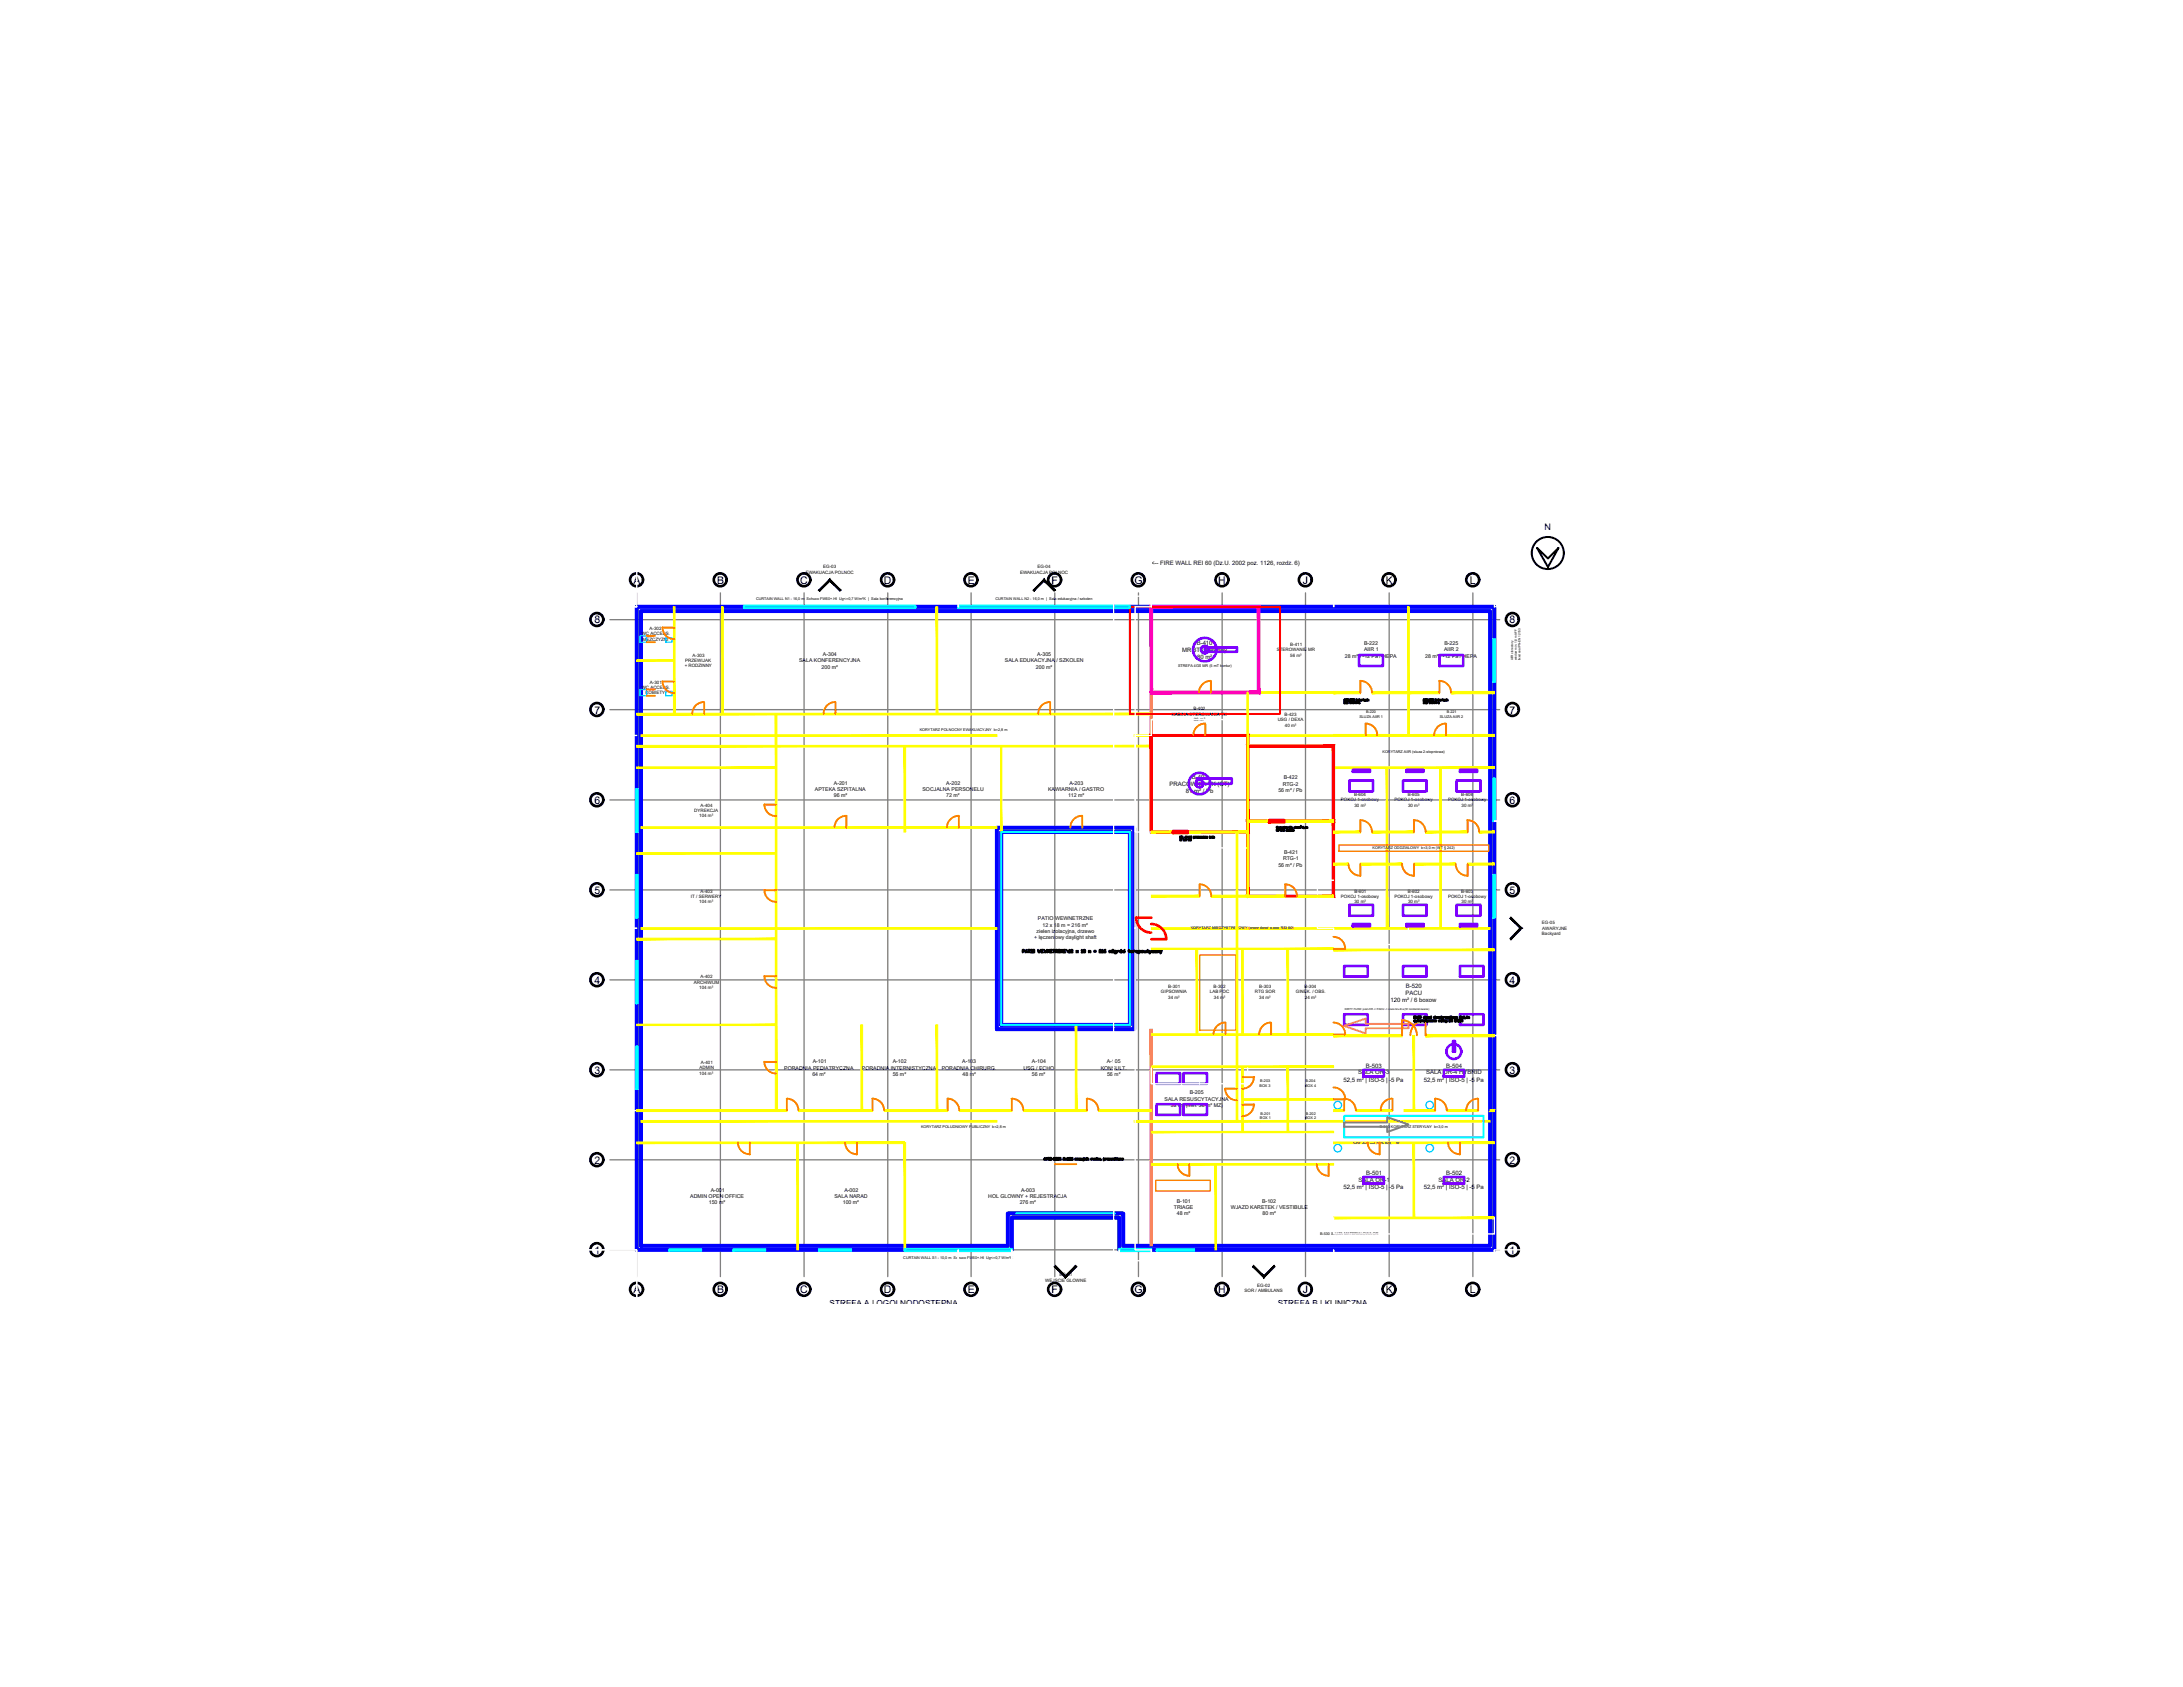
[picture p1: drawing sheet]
<svg xmlns="http://www.w3.org/2000/svg" width="279mm" height="216mm" viewBox="0 0 279 216" stroke-linecap="round" stroke-linejoin="round" font-family="sans-serif">
<defs><g id="words">
<g font-size="1.3">
<text x="81.1" y="74.7">A</text>
<text x="91.8" y="74.7">B</text>
<text x="102.4" y="74.7">C</text>
<text x="113.1" y="74.7">D</text>
<text x="123.9" y="74.7">E</text>
<text x="134.6" y="74.7">F</text>
<text x="145.2" y="74.7">G</text>
<text x="155.9" y="74.7">H</text>
<text x="166.8" y="74.7">J</text>
<text x="177.4" y="74.7">K</text>
<text x="188.1" y="74.7">L</text>
<text x="76.1" y="79.8">8</text>
<text x="193.2" y="79.8">8</text>
<text x="76.1" y="91.3">7</text>
<text x="193.2" y="91.3">7</text>
<text x="76.1" y="102.8">6</text>
<text x="193.2" y="102.8">6</text>
<text x="76.1" y="114.4">5</text>
<text x="193.2" y="114.4">5</text>
<text x="76.1" y="125.9">4</text>
<text x="193.2" y="125.9">4</text>
<text x="76.1" y="137.4">3</text>
<text x="193.2" y="137.4">3</text>
<text x="76.1" y="148.9">2</text>
<text x="193.2" y="148.9">2</text>
<text x="76.1" y="160.5">1</text>
<text x="193.2" y="160.5">1</text>
<text x="81.1" y="165.5">A</text>
<text x="91.8" y="165.5">B</text>
<text x="102.4" y="165.5">C</text>
<text x="113.1" y="165.5">D</text>
<text x="123.9" y="165.5">E</text>
<text x="134.6" y="165.5">F</text>
<text x="145.2" y="165.5">G</text>
<text x="155.9" y="165.5">H</text>
<text x="166.8" y="165.5">J</text>
<text x="177.4" y="165.5">K</text>
<text x="188.1" y="165.5">L</text>
</g>
<g font-size="1.1">
<text x="197.7" y="67.8">N</text>
<text x="106.2" y="167.1">STREFA A | OGOLNODOSTEPNA</text>
<text x="163.5" y="167.1">STREFA B | KLINICZNA</text>
</g>
<g font-size=".8">
<text x="147.3" y="72.4">&lt;-- FIRE WALL REI 60 (Dz.U. 2002 poz. 1126, rozdz. 6)</text>
<text x="151.3" y="83.4">MR 3T / Faraday</text>
<text x="153.2" y="82.5">B-410</text>
<text x="153.2" y="84.3">80 m²</text>
<text x="149.7" y="100.6">PRACOWNIA TK (CT)</text>
<text x="151.8" y="101.5">81 m² / Pb</text>
<text x="152.5" y="99.7">B-401</text>
<text x="178" y="128.2">120 m² / 6 boxow</text>
<text x="179.9" y="127.3">PACU</text>
<text x="179.9" y="126.4">B-520</text>
<text x="173.8" y="137.5">SALA OR-3</text>
<text x="174.8" y="136.6">B-503</text>
<text x="182.5" y="137.5">SALA OR-4 HYBRID</text>
<text x="185.1" y="136.6">B-504</text>
<text x="172" y="138.4">52,5 m² | ISO-5 | -5 Pa</text>
<text x="182.2" y="138.4">52,5 m² | ISO-5 | -5 Pa</text>
<text x="172" y="152.2">52,5 m² | ISO-5 | -5 Pa</text>
<text x="173.9" y="151.2">SALA OR-1</text>
<text x="174.8" y="150.3">B-501</text>
<text x="182.2" y="152.2">52,5 m² | ISO-5 | -5 Pa</text>
<text x="184.1" y="151.2">SALA OR-2</text>
<text x="185.1" y="150.3">B-502</text>
</g>
<g font-size=".7">
<text x="105.3" y="84">A-304</text>
<text x="132.8" y="84">A-305</text>
<text x="174.6" y="82.6">B-222</text>
<text x="174.6" y="83.4">AIIR 1</text>
<text x="184.8" y="83.4">AIIR 2</text>
<text x="184.9" y="82.6">B-225</text>
<text x="102.3" y="84.8">SALA KONFERENCYJNA</text>
<text x="105.2" y="85.6">200 m²</text>
<text x="128.6" y="84.8">SALA EDUKACYJNA / SZKOLEN</text>
<text x="132.6" y="85.6">200 m²</text>
<text x="172.1" y="84.2">28 m² / -12 Pa / HEPA</text>
<text x="182.4" y="84.2">28 m² / -12 Pa / HEPA</text>
<text x="104.3" y="101.2">APTEKA SZPITALNA</text>
<text x="106.7" y="100.4">A-201</text>
<text x="118.1" y="101.2">SOCJALNA PERSONELU</text>
<text x="121.1" y="100.4">A-202</text>
<text x="134.2" y="101.2">KAWIARNIA / GASTRO</text>
<text x="136.9" y="100.4">A-203</text>
<text x="163.6" y="101.4">56 m² / Pb</text>
<text x="164.2" y="100.6">RTG-2</text>
<text x="164.3" y="99.7">B-422</text>
<text x="106.7" y="102">96 m²</text>
<text x="121.1" y="102">72 m²</text>
<text x="136.7" y="102">112 m²</text>
<text x="163.6" y="110.9">56 m² / Pb</text>
<text x="164.2" y="110.1">RTG-1</text>
<text x="164.3" y="109.3">B-421</text>
<text x="132.7" y="119.4">zielen izolacyjna, drzewo</text>
<text x="132.8" y="117.8">PATIO WEWNETRZNE</text>
<text x="133.4" y="118.6">12 x 18 m = 216 m²</text>
<text x="132.4" y="120.2">+ lęczeniowy daylight shaft</text>
<text x="100.4" y="136.9">PORADNIA PEDIATRYCZNA</text>
<text x="104" y="137.7">64 m²</text>
<text x="104" y="136.1">A-101</text>
<text x="110.3" y="136.9">PORADNIA INTERNISTYCZNA</text>
<text x="114.3" y="136.1">A-102</text>
<text x="114.3" y="137.7">56 m²</text>
<text x="120.5" y="136.9">PORADNIA CHIRURG.</text>
<text x="123.1" y="136.1">A-103</text>
<text x="123.2" y="137.7">48 m²</text>
<text x="131" y="136.9">USG / ECHO</text>
<text x="132.1" y="136.1">A-104</text>
<text x="132.1" y="137.7">56 m²</text>
<text x="140.9" y="136.9">KONSULT.</text>
<text x="141.6" y="136.1">A-105</text>
<text x="141.7" y="137.7">56 m²</text>
<text x="149.1" y="140.9">SALA RESUSCYTACYJNA</text>
<text x="149.9" y="141.7">52 m² (min. 36 m² MZ)</text>
<text x="152.3" y="140.1">B-205</text>
<text x="88.3" y="153.3">ADMIN OPEN OFFICE</text>
<text x="90.7" y="154.1">150 m²</text>
<text x="91" y="152.5">A-001</text>
<text x="106.8" y="153.3">SALA NARAD</text>
<text x="107.9" y="154.1">100 m²</text>
<text x="108.1" y="152.5">A-002</text>
<text x="126.5" y="153.3">HOL GLOWNY + REJESTRACJA</text>
<text x="130.5" y="154.1">276 m²</text>
<text x="130.7" y="152.5">A-003</text>
<text x="150.2" y="154.7">TRIAGE</text>
<text x="150.6" y="153.9">B-101</text>
<text x="150.6" y="155.5">48 m²</text>
<text x="157.5" y="154.7">WJAZD KARETEK / VESTIBULE</text>
<text x="161.5" y="153.9">B-102</text>
<text x="161.6" y="155.5">80 m²</text>
</g>
<g font-size=".6">
<text x="103.1" y="73.4">EWAKUACJA POLNOC</text>
<text x="105.4" y="72.7">EG-03</text>
<text x="130.6" y="73.4">EWAKUACJA POLNOC</text>
<text x="132.8" y="72.7">EG-04</text>
<text x="82.1" y="81.3">WC ACCESS.</text>
<text x="82.3" y="82">MEZCZYZNI</text>
<text x="83.1" y="80.6">A-302</text>
<text x="163.4" y="83.4">STEROWANIE MR</text>
<text x="165.1" y="82.6">B-411</text>
<text x="82.1" y="88.2">WC ACCESS.</text>
<text x="82.6" y="88.9">KOBIETY</text>
<text x="83.2" y="87.5">A-301</text>
<text x="87.6" y="85.4">+ RODZINNY</text>
<text x="87.7" y="84.7">PRZEWIJAK</text>
<text x="88.6" y="84">A-303</text>
<text x="165.1" y="84">56 m²</text>
<text x="150" y="91.6">KABINA STEROWANIA TK</text>
<text x="152.7" y="90.9">B-402</text>
<text x="152.8" y="92.3">36 m²</text>
<text x="163.5" y="92.3">USG / DEXA</text>
<text x="164.4" y="91.6">B-423</text>
<text x="164.5" y="93">40 m²</text>
<text x="173.3" y="101.9">B-604</text>
<text x="180.2" y="101.9">B-605</text>
<text x="187" y="101.9">B-606</text>
<text x="88.9" y="103.9">DYREKCJA</text>
<text x="89.5" y="104.6">104 m²</text>
<text x="89.7" y="103.2">A-404</text>
<text x="171.6" y="102.5">POKOJ 1-osobowy</text>
<text x="173.4" y="103.3">30 m²</text>
<text x="178.5" y="102.5">POKOJ 1-osobowy</text>
<text x="180.2" y="103.3">30 m²</text>
<text x="185.3" y="102.5">POKOJ 1-osobowy</text>
<text x="187.1" y="103.3">30 m²</text>
<text x="88.4" y="114.9">IT / SERWERY</text>
<text x="89.5" y="115.6">104 m²</text>
<text x="89.7" y="114.2">A-403</text>
<text x="171.6" y="114.9">POKOJ 1-osobowy</text>
<text x="173.4" y="114.2">B-601</text>
<text x="173.4" y="115.6">30 m²</text>
<text x="178.5" y="114.9">POKOJ 1-osobowy</text>
<text x="180.2" y="114.2">B-602</text>
<text x="180.2" y="115.6">30 m²</text>
<text x="185.3" y="114.9">POKOJ 1-osobowy</text>
<text x="187" y="114.2">B-603</text>
<text x="187.1" y="115.6">30 m²</text>
<text x="197.4" y="118.3">EG-05</text>
<text x="197.4" y="119.6">Backyard</text>
<text x="197.4" y="119">AWARYJNE</text>
<text x="88.8" y="125.9">ARCHIWUM</text>
<text x="89.7" y="125.2">A-402</text>
<text x="89.5" y="126.6">104 m²</text>
<text x="148.6" y="127.1">GIPSOWNIA</text>
<text x="149.5" y="126.4">B-301</text>
<text x="149.5" y="127.8">34 m²</text>
<text x="154.9" y="127.1">LAB POC</text>
<text x="155.3" y="126.4">B-302</text>
<text x="155.4" y="127.8">34 m²</text>
<text x="160.6" y="127.1">RTG SOR</text>
<text x="161.2" y="126.4">B-303</text>
<text x="161.2" y="127.8">34 m²</text>
<text x="165.9" y="127.1">GINEK. / OBS.</text>
<text x="167" y="126.4">B-304</text>
<text x="167" y="127.8">34 m²</text>
<text x="89.5" y="137.6">104 m²</text>
<text x="89.5" y="136.8">ADMIN</text>
<text x="89.7" y="136.2">A-401</text>
<text x="133.8" y="164">WEJSCIE GLOWNE</text>
<text x="135.6" y="163.3">EG-01</text>
<text x="159.3" y="165.3">SOR / AMBULANS</text>
<text x="160.9" y="164.6">EG-02</text>
</g>
<g font-size=".5">
<text x="96.8" y="76.8">CURTAIN WALL N1 - 16,0 m Schuco FW60+.HI Ug&lt;=0,7 W/m²K | Sala konferencyjna</text>
<text x="127.4" y="76.8">CURTAIN WALL N2 - 16,0 m | Sala edukacyjna / szkolen</text>
<text x="150.8" y="85.3">STREFA 4GS MR (5 mT kontur)</text>
<text x="117.7" y="93.6">KORYTARZ POLNOCNY EWAKUACYJNY b=2,8 m</text>
<text x="174" y="91.8">SLUZA AIIR 1</text>
<text x="174.8" y="91.3">B-220</text>
<text x="184.3" y="91.8">SLUZA AIIR 2</text>
<text x="185.2" y="91.3">B-221</text>
<text x="177" y="96.3">KORYTARZ AIIR (sluza 2-stopniowa)</text>
<text x="175.7" y="108.6">KORYTARZ ODDZIALOWY b=3,0 m (WT § 242)</text>
<text x="152.4" y="118.9">KORYTARZ MIEDZYSTREFOWY (przez drzwi p.poz. REI 60)</text>
<text x="161.2" y="139.1">BOX 3</text>
<text x="161.2" y="143.2">BOX 1</text>
<text x="161.3" y="138.5">B-203</text>
<text x="161.3" y="142.7">B-201</text>
<text x="167" y="143.2">BOX 2</text>
<text x="167" y="139.1">BOX 4</text>
<text x="167.1" y="138.5">B-204</text>
<text x="167.1" y="142.7">B-202</text>
<text x="117.9" y="144.3">KORYTARZ POLUDNIOWY PUBLICZNY b=2,8 m</text>
<text x="176.6" y="144.3">B-510 KORYTARZ STERYLNY b=3,0 m</text>
<text x="115.6" y="161.2">CURTAIN WALL S1 - 10,0 m Schuco FW60+.HI Ug&lt;=0,7 W/m²K</text>
<text x="169" y="158.1">B-530 SLUZA MATERIALOWA OR</text>
</g>
<g font-size=".4">
<text x="193.7" y="84.5" transform="rotate(-90 193.7 84.5)">AIIR clerestory</text>
<text x="194.1" y="84.5" transform="rotate(-90 194.1 84.5)">window min. 1,8 m AFF</text>
<text x="194.6" y="84.5" transform="rotate(-90 194.6 84.5)">fixed seal PN-EN 12153</text>
</g>
<g font-size=".3">
<text x="172.1" y="129.2">DIRTY FLOW: post-OR -&gt; PACU -&gt; sluza brudna (S1 kontaminowane)</text>
<text x="173.1" y="146.4">FLOW: sterile east (HEPA ISO5) -&gt; OR</text>
</g>
</g></defs>
<!-- layer: S-GRID -->
<g fill="none" stroke="#808080" stroke-width=".17">
<path d="M78.1 79.3h113.8M81.5 75.9v87.5M92.2 75.9v87.5M102.9 75.9v87.5M113.6 75.9v87.5M124.3 75.9v87.5M135 75.9v87.5M145.7 75.9v87.5M156.4 75.9v87.5M167.1 75.9v87.5M177.8 75.9v87.5M188.5 75.9v87.5"/>
<path d="M78.1 90.8h113.8M78.1 113.9h113.8M78.1 102.4h113.8M78.1 136.9h113.8M78.1 125.4h113.8M78.1 159.9h113.8M78.1 148.4h113.8"/>
</g>
<!-- layer: S-GRID-IDEN -->
<g fill="none" stroke="#000" stroke-width=".34">
<circle cx="76.4" cy="79.3" r=".83"/>
<circle cx="81.5" cy="74.2" r=".83"/>
<circle cx="92.2" cy="74.2" r=".83"/>
<circle cx="102.9" cy="74.2" r=".83"/>
<circle cx="113.6" cy="74.2" r=".83"/>
<circle cx="124.3" cy="74.2" r=".83"/>
<circle cx="135" cy="74.2" r=".83"/>
<circle cx="145.7" cy="74.2" r=".83"/>
<circle cx="156.4" cy="74.2" r=".83"/>
<circle cx="167.1" cy="74.2" r=".83"/>
<circle cx="177.8" cy="74.2" r=".83"/>
<circle cx="188.5" cy="74.2" r=".83"/>
<circle cx="193.6" cy="79.3" r=".83"/>
<circle cx="76.4" cy="90.8" r=".83"/>
<circle cx="193.6" cy="90.8" r=".83"/>
<circle cx="76.4" cy="102.4" r=".83"/>
<circle cx="76.4" cy="113.9" r=".83"/>
<circle cx="193.6" cy="113.9" r=".83"/>
<circle cx="193.6" cy="102.4" r=".83"/>
<circle cx="76.4" cy="136.9" r=".83"/>
<circle cx="76.4" cy="125.4" r=".83"/>
<circle cx="193.6" cy="136.9" r=".83"/>
<circle cx="193.6" cy="125.4" r=".83"/>
<circle cx="76.4" cy="148.4" r=".83"/>
<circle cx="76.4" cy="159.9" r=".83"/>
<circle cx="193.6" cy="159.9" r=".83"/>
<circle cx="193.6" cy="148.4" r=".83"/>
<circle cx="81.5" cy="165" r=".83"/>
<circle cx="92.2" cy="165" r=".83"/>
<circle cx="102.9" cy="165" r=".83"/>
<circle cx="113.6" cy="165" r=".83"/>
<circle cx="124.3" cy="165" r=".83"/>
<circle cx="135" cy="165" r=".83"/>
<circle cx="145.7" cy="165" r=".83"/>
<circle cx="156.4" cy="165" r=".83"/>
<circle cx="167.1" cy="165" r=".83"/>
<circle cx="177.8" cy="165" r=".83"/>
<circle cx="188.5" cy="165" r=".83"/>
</g>
<!-- layer: A-WALL-EXT -->
<path d="M81.5 77.7h109.8v82.2h-48v-4.1h-13.8v4.1h-48zM82 78.2h108.7v81.2h-46.9v-4.1h-14.8v4.1h-47zM127.6 105.9h17.6v25.8h-17.6zM128.1 106.5h16.5v24.7h-16.5z" fill="none" stroke="#00f" stroke-width=".51"/>
<!-- layer: A-GLAZ -->
<path d="M130 155.3h12.7" fill="none" stroke="#0ff" stroke-width=".25"/>
<!-- layer: A-WALL-FIRE -->
<g fill="#ff7f7f" stroke="#ff7f7f" stroke-width=".13">
<path d="M147.2 131.7v27.7h.3zM147.2 131.7h.3v27.7z"/>
<path d="M147.2 78.2v27.7h.3zM147.2 78.2h.3v27.7z"/>
</g>
<!-- layer: A-WALL-INT -->
<g fill="#ff0" stroke="#ff0" stroke-width=".13">
<path d="M82 143.4v.2l45.6-.2zM82 143.6l45.6-.2v.2z"/>
<path d="M145.2 143.4v.2l45.5-.2zM145.2 143.6l45.5-.2v.2z"/>
<path d="M82 94v.2l45.6-.2zM82 94.2l45.6-.2v.2z"/>
<path d="M145.2 94v.2l45.5-.2zM145.2 94.2l45.5-.2v.2z"/>
<path d="M82 118.7v.2l45.6-.2zM82 118.9l45.6-.2v.2z"/>
<path d="M82 105.8v.2l45.6-.2zM82 106l45.6-.2v.2z"/>
<path d="M147.4 118.7v.2l43.3-.2zM147.4 118.9l43.3-.2v.2z"/>
<path d="M81.5 146.1v.3l34.3-.3zM81.5 146.4l34.3-.3v.3z"/>
<path d="M102 146.2v13.7h.2zM102 146.2h.2v13.7z"/>
<path d="M115.7 146.2v13.7h.2zM115.7 146.2h.2v13.7z"/>
<path d="M99.2 91.4v50.7h.2zM99.2 91.4h.2v50.7z"/>
<path d="M110.2 131.2v10.9h.2zM110.2 131.2h.2v10.9z"/>
<path d="M119.8 131.2v10.9h.2zM119.8 131.2h.2v10.9z"/>
<path d="M137.6 131.2v10.9h.2zM137.6 131.2h.2v10.9z"/>
<path d="M115.7 95.5v11h.2zM115.7 95.5h.2v11z"/>
<path d="M128.1 95.5v11h.1zM128.1 95.5h.1v11z"/>
<path d="M81.5 95.4v.2l65.9-.2zM81.5 95.6l65.9-.2v.2z"/>
<path d="M81.5 91.3v.2l65.9-.2zM81.5 91.5l65.9-.2v.2z"/>
<path d="M86.2 77.7v13.7h.2zM86.2 77.7h.2v13.7z"/>
<path d="M81.5 84.4v.2l4.8-.2zM81.5 84.6l4.8-.2v.2z"/>
<path d="M92.4 77.7v13.7h.2zM92.4 77.7h.2v13.7z"/>
<path d="M119.8 77.7v13.7h.2zM119.8 77.7h.2v13.7z"/>
<path d="M81.5 131.1v.1l17.9-.1zM81.5 131.2l17.9-.1v.1z"/>
<path d="M81.5 120.1v.2l17.9-.2zM81.5 120.3l17.9-.2v.2z"/>
<path d="M81.5 109.1v.2l17.9-.2zM81.5 109.3l17.9-.2v.2z"/>
<path d="M81.5 98.1v.3l17.9-.3zM81.5 98.4l17.9-.3v.3z"/>
<path d="M147.4 148.9v.2l23.3-.2zM147.4 149.1l23.3-.2v.2z"/>
<path d="M147.4 144.8v.2l23.3-.2zM147.4 145l23.3-.2v.2z"/>
<path d="M147.4 136.4v.2l23.3-.2zM147.4 136.6l23.3-.2v.2z"/>
<path d="M147.4 132.3v.2l23.3-.2zM147.4 132.5l23.3-.2v.2z"/>
<path d="M147.4 121.3v.2l23.3-.2zM147.4 121.5l23.3-.2v.2z"/>
<path d="M155.5 149v10.9h.2zM155.5 149h.2v10.9z"/>
<path d="M158.9 136.5v8.4h.2zM158.9 136.5h.2v8.4z"/>
<path d="M164.7 136.5v8.4h.2zM164.7 136.5h.2v8.4z"/>
<path d="M159 140.6v.2l11.7-.2zM159 140.8l11.7-.2v.2z"/>
<path d="M153.1 121.4v11h.2zM153.1 121.4h.2v11z"/>
<path d="M158.9 121.4v11h.2zM158.9 121.4h.2v11z"/>
<path d="M164.7 121.4v11h.2zM164.7 121.4h.2v11z"/>
<path d="M147.4 94v.2l12.3-.2zM147.4 94.2l12.3-.2v.2z"/>
<path d="M147.4 88.5v.2l23.3-.2zM147.4 88.7l23.3-.2v.2z"/>
<path d="M159.7 95.4v.2l11-.2zM159.7 95.6l11-.2v.2z"/>
<path d="M161 77.7v11h.2zM161 77.7h.2v11z"/>
<path d="M170.7 155.8v.2l20.6-.2zM170.7 156l20.6-.2v.2z"/>
<path d="M170.7 146.1v.3l20.6-.3zM170.7 146.4l20.6-.3v.3z"/>
<path d="M170.7 121.5v.2l20.6-.2zM170.7 121.7l20.6-.2v.2z"/>
<path d="M180.8 146.2v9.6h.3zM180.8 146.2h.3v9.6z"/>
<path d="M180.8 132.5v9.6h.3zM180.8 132.5h.3v9.6z"/>
<path d="M170.7 98.1v.3l20.6-.3zM170.7 98.4l20.6-.3v.3z"/>
<path d="M177.4 98.2v20.6h.2zM177.4 98.2h.2v20.6z"/>
<path d="M184.3 98.2v20.6h.2zM184.3 98.2h.2v20.6z"/>
<path d="M180.2 77.7v16.4h.2zM180.2 77.7h.2v16.4z"/>
</g>
<!-- layer: A-WALL-LEAD -->
<path d="M159.6 94.2v12.2l.3 .2zM159.6 94.2l.3-.2v12.6zM147.5 94.2h12.1l.3-.2zM147.2 94h12.7l-12.4 .2zM147.2 94l.3 12.5v-12.3zM147.2 94l.3 12.5h-.3z" fill="#f00" stroke="#f00" stroke-width=".13"/>
<circle cx="147.4" cy="106.5" r=".25" fill="#f00"/>
<g fill="#f00" stroke="#f00" stroke-width=".13">
<path d="M147.4 106.4v.2l12.2-.2zM147.4 106.6l12.2-.2 .3 .2z"/>
<path d="M170.5 105.3v9.3l.3 .2zM170.5 105.3l.3-.3v9.8zM159.9 105.3h10.6l.3-.3zM159.6 105h11.2l-10.9 .3zM159.6 105l.3 9.7v-9.4zM159.6 105l.3 9.7h-.3z"/>
</g>
<circle cx="159.7" cy="114.7" r=".25" fill="#f00"/>
<g fill="#f00" stroke="#f00" stroke-width=".13">
<path d="M159.7 114.6v.2l10.8-.2zM159.7 114.8l10.8-.2 .3 .2z"/>
<path d="M170.5 95.6v9.4l.3 .3zM170.5 95.6l.3-.3v10zM159.9 95.6h10.6l.3-.3zM159.6 95.3h11.2l-10.9 .3zM159.6 95.3l.3 9.8v-9.5zM159.6 95.3l.3 9.8h-.3z"/>
</g>
<circle cx="159.7" cy="105.1" r=".25" fill="#f00"/>
<path d="M159.7 105v.3l10.8-.3zM159.7 105.3l10.8-.3 .3 .3z" fill="#f00" stroke="#f00" stroke-width=".13"/>
<!-- layer: A-WALL-FARA -->
<path d="M160.9 77.8v10.6l.3 .4zM161.2 77.5v11.3l-.3-11zM147.5 77.8h13.4l.3-.3zM147.2 77.5h14l-13.7 .3zM147.2 77.5l.3 11.2v-10.9zM147.2 77.5l.3 11.2h-.3z" fill="#f0f" stroke="#f0f" stroke-width=".13"/>
<circle cx="147.4" cy="88.7" r=".25" fill="#f0f"/>
<path d="M147.4 88.4v.4l13.5-.4zM147.4 88.8l13.5-.4 .3 .4z" fill="#f0f" stroke="#f0f" stroke-width=".13"/>
<!-- layer: A-AREA-MR-4GS -->
<path d="M144.6 77.7h19.2v13.7h-19.2z" fill="none" stroke="#f00" stroke-width=".25"/>
<!-- layer: A-GLAZ -->
<g fill="none" stroke="#0ff" stroke-width=".25">
<path d="M95.2 77.5h22v.3h-22zM122.6 77.5h22v.3h-22zM191.1 99.6h.2v5.5h-.2zM191.1 81.8h.2v5.5h-.2zM81.4 111.9h.2v5.5h-.2zM81.4 101h.2v5.5h-.2zM128.1 106.5h16.5v24.7h-16.5zM191.1 111.9h.2v5.5h-.2zM81.4 133.9h.2v5.5h-.2zM81.4 123h.2v5.4h-.2zM85.6 159.9h4.1v.2h-4.1zM93.9 159.9h4.1v.2h-4.1z"/>
<path d="M104.8 159.9h4.1v.2h-4.1zM115.8 159.8h13.7v.3h-13.7zM143.3 159.8h4.1v.3h-4.1zM148 159.9h4.8v.2h-4.8zM172 142.8h17.9v2.8h-17.9z"/>
</g>
<!-- layer: A-EQPM-MED -->
<g fill="none" stroke="#7f00ff" stroke-width=".34">
<path d="M153.2 99.6h4.4v.7h-4.4zM154.2 82.9h4.1v.5h-4.1zM172.7 99.9h3v1.4h-3zM173.1 98.5h2.2v.3h-2.2zM173.9 83.8h3.1v1.4h-3.1zM179.6 99.9h3v1.4h-3zM180 98.5h2.2v.3h-2.2zM184.2 83.8h3.1v1.4h-3.1zM186.4 99.9h3.1v1.4h-3.1zM186.9 98.5h2.2v.3h-2.2zM172.7 115.8h3v1.4h-3zM173.1 118.3h2.2v.2h-2.2z"/>
<path d="M179.6 115.8h3v1.4h-3zM180 118.3h2.2v.2h-2.2zM186.4 115.8h3.1v1.4h-3.1zM186.9 118.3h2.2v.2h-2.2zM148 137.3h3v1.4h-3zM151.5 137.3h3v1.4h-3zM172 129.8h3v1.4h-3zM172 123.6h3v1.4h-3zM174.5 136.9h2.6v.9h-2.6zM179.6 129.8h3v1.4h-3zM179.6 123.6h3v1.4h-3zM184.8 136.9h2.6v.9h-2.6z"/>
<path d="M186 133.2h.2v1.4h-.2zM186.9 129.8h3v1.4h-3zM186.9 123.6h3v1.4h-3zM148 141.3h3v1.4h-3zM151.5 141.3h3v1.4h-3zM174.5 150.6h2.6v.9h-2.6zM184.8 150.6h2.6v.9h-2.6z"/>
<circle cx="154.2" cy="83.1" r="1.5"/>
<circle cx="154.2" cy="83.1" r=".49"/>
<circle cx="153.5" cy="100.3" r="1.38"/>
<circle cx="153.5" cy="100.3" r=".49"/>
<circle cx="186.1" cy="134.6" r=".95"/>
</g>
<!-- layer: A-FLOR-PLMB -->
<g fill="none" stroke="#00bfff" stroke-width=".17">
<path d="M81.9 81.4h.9v.8h-.9zM81.9 88.2h.9v.8h-.9zM85.2 81.6h.8v.6h-.8zM85.2 88.5h.8v.5h-.8z"/>
<circle cx="171.2" cy="146.9" r=".49"/>
<circle cx="171.2" cy="141.4" r=".49"/>
<circle cx="183" cy="146.9" r=".49"/>
<circle cx="183" cy="141.4" r=".49"/>
</g>
<!-- layer: A-FLOR-FIXT-GRAB -->
<path d="M82.8 81.4h1M82.8 82.2h1M82.8 88.2h1M82.8 89h1" fill="none" stroke="#ff7f00" stroke-width=".25"/>
<!-- layer: A-FLOR-CASE -->
<path d="M171.4 108.1h19.1v.8h-19.1zM153.5 122.2h4.7v9.6h-4.7zM147.9 151.1h7v1.3h-7z" fill="none" stroke="#dd6e00" stroke-width=".17"/>
<!-- layer: A-ANNO-SYMB -->
<g fill="none" stroke="#000" stroke-width=".25">
<path d="M196.7 70.1l1.4 1.4 1.4-1.4-1.4 2.5z"/>
<circle cx="198.1" cy="70.8" r="2.05"/>
</g>
<!-- layer: A-ANNO-SYMB-EGRS -->
<g fill="#000" stroke="#000" stroke-width=".13">
<path d="M104.7 75.5l.2 .2 1.3-1.6zM106.2 74.1v.3l-1.3 1.3zM106.2 74.1v.3l1.5 1.1zM106.2 74.4l1.5 1.1-.2 .2z"/>
<path d="M132.2 75.5l.1 .2 1.3-1.6zM133.6 74.1v.3l-1.3 1.3zM133.6 74.1v.3l1.5 1.1zM133.6 74.4l1.5 1.1-.2 .2z"/>
<path d="M194.5 118.8l-1.2 1.3 .1 .2zM194.5 118.8h.3l-1.4 1.5zM193.3 117.5l1.2 1.3h.3zM193.4 117.4l1.4 1.4-1.5-1.3z"/>
<path d="M134.9 162.1l1.5 1.2-1.3-1.4zM134.9 162.1l1.5 1.2v.2zM136.4 163.3v.2l1.3-1.6zM137.7 161.9l.1 .2-1.4 1.4z"/>
<path d="M160.4 161.9l-.1 .2 1.5 1.2zM160.3 162.1l1.5 1.2v.2zM161.8 163.3v.2l1.3-1.6zM163.1 161.9l.1 .2-1.4 1.4z"/>
</g>
<!-- layer: A-AREA-HYGN-S4 -->
<path d="M172 143.7h5.5v-.7l2.8 .9-2.8 1v-.7h-5.5z" fill="none" stroke="#808080" stroke-width=".25"/>
<!-- layer: A-AREA-HYGN-S1 -->
<path d="M172 131.3l2.8-.9v.6h5.5v.6h-5.5v.7z" fill="none" stroke="#ff7f7f" stroke-width=".25"/>
<!-- layer: A-ANNO-DIMS -->
<g fill="none" stroke="#fff" stroke-width=".17">
<path d="M68.5 77.7h13M68.5 77.7v82.2M81.5 77.7h-15.8v82.2h15.8h-13M102.1 66h.1M122.6 66v11.7v-11.7h-41.1v11.7M122.7 66h24.7v11.7M135 66h.1M147.4 77.7v-11.7h23.3v11.7v-11.7h20.6v11.7h11.6v27.4h-11.6h11.6v27.4h-11.6h11.6M147.4 77.7h-2.1v82.2h2.1M147.4 76.3h-4.9v85h4.9M159 66h.1M180.9 66h.1"/>
<path d="M181 66h.1M68.5 85.9h.1M68.5 94.1h13M153.5 92h.1M153.5 92v.1M159.7 94.1v-2h-12.3v2h-2.1v12.4h2.1v2h12.3v-2M202.9 91.4h.1M65.7 118.8h.1M68.5 106.5h.1M68.5 118.8h13M142.5 118.8h.1M145.3 118.8h.1"/>
<path d="M145.3 100.3h.1M153.5 108.5h.1M168.6 115.7v.1M170.7 112.7h-2.1v6.1h2.1v2.1h9.6v-2.1M202.9 118.8h.1M68.5 130.5h.1M147.4 136.7v2h12.3v-2M153.5 138.7h.1M175.5 120.9h.1M202.9 132.6v27.3h-11.6M68.5 151.1h.1M68.5 142.1h13"/>
<path d="M81.5 160v6.8M170.7 155.8v2.1h20.6v-2.1M180.9 157.9h.1M181 157.9h.1M191.3 160v6.8M202.9 146.3h.1M202.9 146.2h.1M122.6 166.8v-6.8v6.8M129.5 166.8v-6.8v6.8M143.3 166.8v-6.8v6.8M147.4 166.8v-6.8v6.8M170.7 166.8v-6.8v6.8"/>
</g>
<!-- layer: A-WALL-INT -->
<g fill="#ff0" stroke="#ff0" stroke-width=".13">
<path d="M170.7 110.5v.2l1.9-.2zM170.7 110.7l1.9-.2v.2z"/>
<path d="M174.1 110.5v.2l5.4-.2zM174.1 110.7l5.4-.2v.2z"/>
<path d="M181 110.5v.2l5.3-.2zM181 110.7l5.3-.2v.2z"/>
<path d="M187.8 110.5v.2l3.5-.2zM187.8 110.7l3.5-.2v.2z"/>
<path d="M170.7 106.4v.2l3.4-.2zM170.7 106.6l3.4-.2v.2z"/>
<path d="M175.6 106.4v.2l5.4-.2zM175.6 106.6l5.4-.2v.2z"/>
<path d="M182.5 106.4v.2l5.3-.2zM182.5 106.6l5.3-.2v.2z"/>
<path d="M189.3 106.4v.2l2-.2zM189.3 106.6l2-.2v.2z"/>
<path d="M81.5 142v.3l19.2-.3zM81.5 142.3l19.2-.3v.3z"/>
<path d="M102.2 142v.3l9.5-.3zM102.2 142.3l9.5-.3v.3z"/>
<path d="M113.2 142v.3l8.1-.3zM113.2 142.3l8.1-.3v.3z"/>
<path d="M122.8 142v.3l6.7-.3zM122.8 142.3l6.7-.3v.3z"/>
<path d="M131 142v.3l8.1-.3zM131 142.3l8.1-.3v.3z"/>
<path d="M140.6 142v.3l6.8-.3zM140.6 142.3l6.8-.3v.3z"/>
<path d="M170.7 142v.3l1.3-.3zM170.7 142.3l1.3-.3v.3z"/>
<path d="M173.6 142v.3l4.6-.3zM173.6 142.3l4.6-.3v.3z"/>
<path d="M179.7 142v.3l4-.3zM179.7 142.3l4-.3v.3z"/>
<path d="M185.2 142v.3l4-.3zM185.2 142.3l4-.3v.3z"/>
<path d="M190.7 142v.3l.6-.3zM190.7 142.3l.6-.3v.3z"/>
<path d="M170.7 132.4v.3l8.8-.3zM170.7 132.7l8.8-.3v.3z"/>
<path d="M182.5 132.4v.3l8.8-.3zM182.5 132.7l8.8-.3v.3z"/>
<path d="M147.4 106.4v.2l2.7-.2zM147.4 106.6l2.7-.2v.2z"/>
<path d="M152 106.4v.2l7.7-.2zM152 106.6l7.7-.2v.2z"/>
<path d="M159.7 105v.3l2.7-.3zM159.7 105.3l2.7-.3v.3z"/>
<path d="M164.4 105v.3l6.3-.3zM164.4 105.3l6.3-.3v.3z"/>
<path d="M147.4 114.6v.2l6.1-.2zM147.4 114.8l6.1-.2v.2z"/>
<path d="M155 114.6v.2l9.5-.2zM155 114.8l9.5-.2v.2z"/>
<path d="M166 114.6v.2l4.7-.2zM166 114.8l4.7-.2v.2z"/>
<path d="M170.7 94v.2l4.1-.2zM170.7 94.2l4.1-.2v.2z"/>
<path d="M176.1 94v.2l3.5-.2zM176.1 94.2l3.5-.2v.2z"/>
<path d="M181 94v.2l4.1-.2zM181 94.2l4.1-.2v.2z"/>
<path d="M186.4 94v.2l4.9-.2zM186.4 94.2l4.9-.2v.2z"/>
<path d="M170.7 88.5v.3l3.4-.3zM170.7 88.8l3.4-.3v.3z"/>
<path d="M175.6 88.5v.3l4.7-.3zM175.6 88.8l4.7-.3v.3zM180.3 88.5v.3l3.9-.3zM180.3 88.8l3.9-.3v.3z"/>
<path d="M185.8 88.5v.3l5.5-.3zM185.8 88.8l5.5-.3v.3z"/>
</g>
<!-- layer: A-DOOR -->
<g fill="none" stroke="#ff7f00" stroke-width=".25">
<path d="M84.8 87.2a1.5 1.5 0 0 0 1.5 1.5M84.8 87.2h1.5M86.3 80.3h-1.5a1.5 1.5 0 0 0 1.5 1.5M90.1 89.8a1.5 1.5 0 0 0-1.5 1.5M90.1 89.9v1.5M106.9 89.8a1.5 1.5 0 0 0-1.5 1.5M106.9 89.9v1.5M134.4 89.8a1.5 1.5 0 0 0-1.5 1.5M134.4 89.9v1.5M154.2 92.6a1.5 1.5 0 0 0-1.5 1.5M154.3 92.6v1.5M155 87.1a1.5 1.5 0 0 0-1.5 1.5"/>
<path d="M155 87.1v1.6M174.1 87.1a1.5 1.5 0 0 1 1.5 1.5M174.1 87.1v1.6M174.8 92.6a1.5 1.5 0 0 1 1.5 1.5M174.8 92.6v1.5M184.2 87.1a1.5 1.5 0 0 1 1.5 1.5M184.2 87.1v1.6M185.1 92.6a1.5 1.5 0 0 0-1.5 1.5M185.1 92.6v1.5M97.8 113.9h1.6M97.8 103h1.6M97.8 113.9a1.5 1.5 0 0 0 1.5 1.5"/>
<path d="M97.8 102.9a1.5 1.5 0 0 0 1.5 1.6M108.3 104.4a1.5 1.5 0 0 0-1.5 1.5M108.3 104.4v1.5M121.2 105.9a1.5 1.5 0 0 1 1.5-1.5v1.5M138.5 104.4a1.5 1.5 0 0 0-1.5 1.5M138.5 104.4v1.5M153.5 113.2a1.5 1.5 0 0 1 1.5 1.5M153.5 113.2v1.5M164.5 113.2a1.5 1.5 0 0 1 1.5 1.5M164.5 113.2v1.5M170.7 119.9a1.5 1.5 0 0 1 1.5 1.5M172.6 110.6a1.5 1.5 0 0 0 1.5 1.5"/>
<path d="M174.1 105a1.5 1.5 0 0 1 1.5 1.5M174.1 105v1.5M174.1 110.6v1.5M179.5 110.6a1.5 1.5 0 0 0 1.5 1.5M181 105a1.5 1.5 0 0 1 1.5 1.5M181 105v1.5M181 110.6v1.5M186.3 110.6a1.5 1.5 0 0 0 1.5 1.5M187.8 110.6v1.5M189.3 106.5a1.5 1.5 0 0 0-1.5-1.5v1.5M97.8 124.9h1.6M97.8 124.9a1.5 1.5 0 0 0 1.5 1.5"/>
<path d="M99.4 135.9h-1.6a1.5 1.5 0 0 0 1.5 1.5M156.8 139.3h1.5M156.8 139.3a1.5 1.5 0 0 0 1.5 1.5M156.8 130.9a1.5 1.5 0 0 0-1.5 1.5M156.8 130.9v1.5M159 137.9h1.5M160.5 137.8a1.5 1.5 0 0 1-1.5 1.5M162.7 130.9a1.5 1.5 0 0 0-1.5 1.5M162.7 130.9v1.5M170.7 130.9a1.5 1.5 0 0 1 1.5 1.5M170.7 139.2a1.5 1.5 0 0 1 1.5 1.5M170.7 121.4h1.5"/>
<path d="M170.7 132.4h1.5M179.4 130.6a1.93 1.93 0 0 1 2 1.9M179.5 130.6v1.9M182.4 130.6a1.93 1.93 0 0 0-1.9 1.9M182.5 130.6v1.9M94.4 146.2a1.5 1.5 0 0 0 1.5 1.5M96 146.2v1.6M100.7 140.6a1.5 1.5 0 0 1 1.5 1.5M100.7 140.6v1.5M108.2 146.2a1.5 1.5 0 0 0 1.5 1.5M109.7 146.2v1.6M111.7 140.6a1.5 1.5 0 0 1 1.5 1.5"/>
<path d="M111.7 140.6v1.5M121.3 140.6a1.5 1.5 0 0 1 1.5 1.5M121.3 140.6v1.5M129.5 140.6a1.5 1.5 0 0 1 1.5 1.5M129.5 140.6v1.5M135 149h2.8M139.1 140.6a1.5 1.5 0 0 1 1.5 1.5M139.1 140.6v1.5M150.7 149a1.5 1.5 0 0 0 1.5 1.5M152.2 149v1.5M159 141.4h1.5M160.5 141.3a1.5 1.5 0 0 1-1.5 1.5"/>
<path d="M168.5 149a1.5 1.5 0 0 0 1.5 1.5M170.1 149v1.5M170.7 140.7h1.5M172 140.6a1.5 1.5 0 0 1 1.5 1.5M172 140.6v1.5M175 146.2a1.5 1.5 0 0 0 1.6 1.5M176.6 146.2v1.6M178.2 140.6a1.5 1.5 0 0 0-1.5 1.5M178.2 140.6v1.5M183.7 140.6a1.5 1.5 0 0 1 1.5 1.5M183.7 140.6v1.5M185.3 146.2a1.5 1.5 0 0 0 1.5 1.5"/>
<path d="M186.9 146.2v1.6M189.2 140.6a1.5 1.5 0 0 0-1.5 1.5M189.2 140.6v1.5"/>
</g>
<!-- layer: A-DOOR-FIRE -->
<path d="M145.4 117.4a1.93 1.93 0 0 0 1.9 2M145.4 117.4h2M147.3 118.3a1.93 1.93 0 0 1 2 1.9M150.1 106.4h1.9v.2h-1.9zM150.1 106.5h1.9M162.4 105h2v.3h-2zM147.4 120.2h1.9" fill="none" stroke="#f00" stroke-width=".34"/>
<!-- layer: A-ANNO-NOTE -->
<g fill="none" stroke="#000" stroke-width=".25">
<path d="M172 89.7l.1-.2 .1 .2M172 89.6h.2M172 89.8h.1M172 90h.1M172.1 89.8v.2M172.3 89.5v.2M172.3 89.8h-.1l.1 .2h-.1M172.4 89.5h.1h-.1v.2M172.4 89.8h.1v.2h-.1zM172.4 89.5l.1 .2M172.6 89.5v.2h.1M172.8 89.5h.1v.2h-.1z"/>
<path d="M172.8 89.8v.2M173.1 89.9h-.2l.1-.1v.2M173.1 89.5h-.1v.2l.1-.1M173.2 89.8l-.1 .2h.2l-.2-.1M173.2 89.5v.2M173.4 89.5h-.2l.2 .2M173.5 89.9h-.1v-.1v.2M173.6 89.5h.1M173.6 89.5v.2M173.7 89.6l.1-.1v.2M173.7 89.9h-.1l.1-.1v.2M173.7 89.5v.2"/>
<path d="M173.7 89.9h.2M173.9 89.5h.1M173.9 89.5v.1h.1M173.9 89.8l.1 .2M173.9 90h.1M174.1 89.6l.1-.1h-.1v.2h.1M174.3 89.5v.2M174.5 89.5l-.2 .1M174.5 89.5v.2M174.6 89.5h.2v.1l-.1 .1zM175 89.5h-.2v.2h.2M175 89.5v.2"/>
<path d="M175.1 89.6l.1 .1M175.2 89.5l-.2 .1M182.2 89.7v-.2l.1 .2M182.2 89.8v.2M182.2 89.6h.1M182.5 89.5v.2M182.5 89.8h-.1l.1 .2h-.2M182.5 89.5h.2h-.2v.2M182.5 89.8h.2v.2h-.2zM182.6 89.5l.1 .2M182.8 89.5v.2h.1M183 89.5h.1v.2h-.1z"/>
<path d="M183 89.8v.2M183.2 89.9h-.1l.1-.1v.2M183.3 89.5h-.2l.1 .2 .1-.1M183.3 89.5v.2M183.4 89.8l-.1 .2h.1l-.1-.1M183.4 89.5l.1 .2M183.5 89.5h-.2M183.6 89.9h-.1l.1-.1v.2M183.8 89.5h.1M183.8 89.5v.2M183.9 89.6l.1-.1v.2M183.9 89.9h-.2l.1-.1v.2"/>
<path d="M183.9 89.5v.2M183.9 89.9h.2M184.1 89.5h.1M184.1 89.5v.1h.1M184.1 89.8l.1 .2M184.1 90h.1M184.2 89.6l.2-.1h-.2l.2 .2M184.4 89.5v.2M184.6 89.5l-.2 .1M184.7 89.5v.2M184.8 89.5h.1v.1l-.1 .1zM185.1 89.5h-.1v.2h.1"/>
<path d="M185.2 89.5v.2M185.3 89.6v.1M185.3 89.5l-.1 .1M151 107.1h.2v-.1h-.2v.2M151 107.4h.2l-.1 .1M151.2 107.5v.1l-.2-.1M151.3 107.2l.1-.1v.1zM151.3 107v.2M151.5 107.5h.1M151.5 107.4v.2M151.6 107.5v.1M151.7 107.1l.1 .1h-.1z"/>
<path d="M151.7 107.5h.1M151.7 107.4v.2M151.7 107.5h.1v.1M151.8 107v.2M151.9 107.1v.1M152 107.1h-.1v.1M152.1 107.1h.1l-.1 .1h.1M152.1 107.5l.1-.1h-.1v.2M152.3 107.1v.1l.1-.1v.1v-.1M152.3 107.5h.1v.1zM152.3 107.4v.2M152.5 107v.2"/>
<path d="M152.8 107.1h.1l-.1 .1M152.8 107.1v.2M153 107.1v.1M153.1 107.1h-.1v.1M153.2 107.1h.1l-.1 .1h.1M153.4 107.2h.1v-.1h-.1l.1 .1M153.7 107.1h-.1l.1 .1h-.1M153.8 107.1v.1h.1M153.9 107.1v.1M154 107.1l.1 .1v-.1v.1v-.1M154.2 107.2l.1-.1v.1M154.2 107.1v.1"/>
<path d="M154.4 107.2l.2-.1h-.2v.1h.1M154.8 107.1l.1 .1M154.8 107.2h.1M155 107.2h.1M155.2 107.2h-.1l.1-.2v.2M155.3 107.1v.1M155.3 107.1h.1v.1M163.4 106.2l.1-.1h-.1v.3M163.4 105.9h.1M163.4 106.2l.1 .2M163.5 105.8h-.1v.2M163.6 106.2h.1"/>
<path d="M163.7 105.8v.2h-.1zM163.7 106h.1M163.7 106.1h-.1v.3M163.8 105.8v.2M163.8 106.2h.2M163.9 106.1v.2M164 105.9l-.1-.1-.1 .1M164 105.9l.1-.1v.2h-.1zM164 106.2l.2-.1h-.2v.3M164.1 106h.1M164.2 105.9h.2l-.2 .1zM164.2 106.3l.1-.1 .1 .1z"/>
<path d="M164.2 106.1v.3M164.4 105.8v.2M164.4 105.9l.1-.1v.2h-.1zM164.5 106h.1M164.6 105.8l.1 .2M164.8 105.8l-.2 .3M164.8 106.2h-.2l.2 .1-.2 .1M164.8 106.3l.1-.1 .1 .2M164.8 105.9h.2M164.8 106.1v.3M165.1 105.9l.1-.1h-.1v.2M165.1 106.1h.1"/>
<path d="M165.1 106.2v.2M165.1 106.3h.1v-.1h-.1l.1 .2M165.3 105.8v.2M165.3 105.8l.1 .2-.1-.1zM165.3 106.1l.1 .3M165.4 106.2l.2 .1-.1 .1zM165.6 106.1v.3M165.7 105.8l.1 .1-.1 .1zM165.8 105.8v.2M165.9 105.8v.2M166 105.9h-.1M166.1 105.8h.1l-.1 .2h.1"/>
<path d="M166.3 105.8v.2l.1-.2M166.5 105.8h.1M166.5 105.8v.2M166.8 105.8v.2M166.8 106h.1M166.9 106h.1M167.1 105.9h-.1l.1-.1v.2M167.2 105.9h.1M167.2 105.8v.2M167.3 105.9v.1M130.9 121.7h.2v-.1h-.2v.3M131.2 121.9l.2-.3v.3"/>
<path d="M131.2 121.8h.2M131.6 121.6h.2M131.7 121.6v.3M131.9 121.6h.1M131.9 121.9h.1M132 121.6v.3M132.2 121.6h.2v.3h-.2zM132.8 121.6l.1 .3 .1-.2 .1 .2 .1-.3M133.3 121.7h.1M133.5 121.6h-.2v.3h.2M133.6 121.6l.1 .3 .1-.2 .1 .2 .1-.3M134.3 121.6v.3l-.2-.3v.3"/>
<path d="M134.5 121.7h.1M134.7 121.6h-.2v.3h.2M134.8 121.6h.2M134.9 121.6v.3M135.1 121.7h.2v-.1h-.2v.3M135.2 121.7l.1 .2M135.5 121.6h.2l-.2 .3h.2M136 121.6v.3l-.2-.3v.3M136.1 121.7h.2M136.4 121.6h-.3v.3h.3M136.5 121.6l.2 .3M136.8 121.6h.1v.3"/>
<path d="M136.8 121.9h.1M137.1 121.6h.1l.1 .1h-.2v.2h.2M137.8 121.7l.2 .2M138 121.7l-.2 .2M138.4 121.6h.1v.3M138.4 121.9h.2M138.7 121.7h-.1l.1-.1h.2v.1l-.3 .1 .3 .1v-.2M139.4 121.7v.1M139.4 121.7v.2M139.4 121.7h.2v.2M140 121.8h.3M140 121.7h.3"/>
<path d="M140.7 121.6h.1h.2l-.3 .2v.1h.3M141.1 121.6v.3M141.1 121.9h.1M141.5 121.6l-.2 .1v.1l.2 .1v-.2h-.2M142 121.7h.1v.1M142 121.7v.2M142.1 121.7h.1v.2M142.3 121.6h.2v.1h-.1l-.1 .2h.2M142.9 121.9l-.2-.1v-.1h.2v.3h-.2M143 121.7v.2M143.3 121.7h-.2l-.1 .1M143.3 121.7h.3v.1h-.3z"/>
<path d="M143.5 121.6h-.1M143.7 121.7h.1l.1 .1-.1 .1zM143.9 121.6v.3M144.4 121.7h.2M144.5 121.6v.2h.1M144.7 121.8h.2v-.1h-.2v.1l.2 .1M145.1 121.7v.2M145.3 121.7h-.1l-.1 .1M145.4 121.7h.1l.1 .1-.1 .1zM145.6 121.8v.1M145.8 121.7h.2l-.1 .2h-.1M145.8 121.7v.3"/>
<path d="M146.1 121.8h.2v-.1h-.2v.1l.2 .1M146.4 121.7l.1 .2 .2-.1M146.7 121.7v.2M146.8 121.7h.2M146.9 121.6v.2h.1M147.1 121.7l.1 .2M147.4 121.7l-.2 .3h-.1M147.7 121.7h-.3v.1l.3 .1M147.8 121.7h.2l-.2 .2h.2M148.2 121.8l.1-.1 .1 .2M148.2 121.7v.2M148.5 121.7l.1 .2"/>
<path d="M148.7 121.7l-.2 .3M181 130.2l.1-.1h-.1v.2M181 130.6h.1v.1h-.1zM181.1 130.7h.1M181.2 130.3l.1-.2 .1 .2M181.2 130.6v.1h.2M181.2 130.2h.2M181.4 130.6v.1M181.4 130.6h.2M181.5 130.5v.2h.1M181.6 130.1h-.2v.2h.2M181.7 130.1v.2h.2v-.2"/>
<path d="M181.7 130.6h.2l-.1 .1h-.1zM181.9 130.6l.1 .1M181.9 130.6v.1M182 130.6h.1v.1M182.2 130.2h.2l-.2 .1zM182.2 130.6h.1v.1h-.1zM182.3 130.7h.1M182.4 130.1v.2M182.5 130.1v.2M182.5 130.6h.1M182.5 130.5l.1 .2M182.6 130.2h-.1"/>
<path d="M182.7 130.1h.1l-.1 .2h.1M182.7 130.6l.1 .1M182.8 130.6l-.1 .2M182.9 130.1l.1 .2v-.2v.2l.1-.2M183.1 130.6h-.2l.1 .1h.1M183.2 130.6h.1l-.1 .1h.1M183.2 130.1h.1M183.2 130.1v.2M183.4 130.7l.2-.1v.1M183.4 130.6v.1M183.5 130.2h.2l-.1 .1zM183.7 130.7h.1v-.1h-.1l.1 .1"/>
<path d="M183.7 130.1v.2M183.8 130.1v.2l.1-.2v.2v-.2M184 130.1l.1 .2 .1-.1M184.2 130.1v.2M184.3 130.6h-.1l.1 .1h-.1M184.4 130.1l-.2 .1 .2 .1h-.2M184.4 130.6v.1l.1-.1v.1l.1-.1M184.5 130.1v.2M184.6 130.2l.1 .1M184.7 130.1l-.2 .1M184.7 130.5h.1M184.7 130.6v.1"/>
<path d="M184.7 130.7l.2-.1v.1M184.7 130.1v.2M184.9 130.2h-.2M185 130.1h.2l-.2 .2h.2M185.2 130.7h-.2v-.1h.2v.2h-.2M185.3 130.1v.2M185.4 130.1l-.1 .3M185.5 130.2h.1l-.1 .1zM185.5 130.6h.1M185.6 130.5h-.1v.2h.1M185.6 130.1v.2M185.8 130.1v.2"/>
<path d="M185.8 130.1l-.1 .1M185.9 130.2l.1-.1 .1 .2h-.2zM185.9 130.5v.2l-.2-.2v.2M186.1 130.1l.1 .2v-.2l.1 .2v-.2M186.2 130.5l.1 .2M186.2 130.7h.1M186.4 130.2h.1v-.1l-.1 .1 .1 .1M186.5 130.5l-.1 .1v.1h.1v-.1h-.1M186.6 130.5h.2l-.1 .2zM186.9 130.1h.1l-.1 .2h.1M186.9 130.5h.1l-.1 .2zM187.1 130.1l.2 .2"/>
<path d="M187.2 130.5h-.2v.1h.2v.1h-.2M187.3 130.1l-.2 .2M187.4 130.1v.2M187.4 130.3h.1M187.6 130.3l-.1 .1M187.8 130.2h-.1v-.1v.2M187.9 130.2h.1M187.9 130.1v.2M188 130.2v.1M133.6 148.4l.1-.2 .1 .2M133.6 148.4h.2M133.9 148.2v.2h.1v-.2"/>
<path d="M134.1 148.2h.2M134.2 148.2v.2M134.4 148.2h.1v.2h-.1zM134.6 148.3h.2M134.9 148.2h.1v.2h-.1M134.9 148.2v.2M135.1 148.2h.2v.2h-.2zM135.4 148.2h.1v.2h-.1zM135.6 148.3l.2-.1h-.2v.2M135.6 148.3l.2 .1M136.1 148.2h.2l-.2 .2h.2M136.4 148.3l.1 .1"/>
<path d="M136.5 148.3l-.1 .1M136.6 148.2l.1 .2M136.6 148.4h.1M136.8 148.2h.1v.2zM136.9 148.2h.2l-.1 .2zM137.2 148.2h.1l-.1 .2zM137.6 148.3l.1 .1M137.6 148.3v.1M137.7 148.3h.1v.1M137.9 148.3l.1 .1M137.9 148.3v.1M138 148.3v.1"/>
<path d="M138.1 148.3h.2l-.2 .1h.2M138.3 148.3l.1 .1h.1M138.5 148.3v.1M138.7 148.3v.2h-.1M138.7 148.2h.1M138.8 148.4l.1-.1 .1 .1M138.8 148.3v.1M139.1 148.2h.1M139.1 148.3v.1M139.1 148.2v.2M139.2 148.4h.1M139.3 148.3l-.2 .1"/>
<path d="M139.7 148.3v.1M139.8 148.3l-.1 .1M139.9 148.3v.1h.1M140 148.3v.1M140.3 148.3h-.2l.1 .1h.1M140.4 148.4l.1-.1v.1M140.4 148.2v.2M140.6 148.3l.1 .1h.1M140.8 148.3v.1M140.9 148.4v.1M141.3 148.3v.2M141.3 148.3h.1l-.1 .1"/>
<path d="M141.5 148.3v.1M141.6 148.3l-.1 .1M141.7 148.3h.2l-.2 .1h.2M142 148.4h.1v-.1h-.1l.1 .1M142.4 148.3h-.1l.1 .1h-.2M142.5 148.3h.2l-.2 .1h.2M142.7 148.2v.2M142.8 148.4h.1M142.9 148.3l-.2 .1M143 148.2v.2M143.1 148.3h.1l.1 .1h-.2zM143.3 148.4l.2-.1v.1"/>
<path d="M143.3 148.3v.1M143.6 148.4h.1v-.1h-.1l.1 .1"/>
</g>
<!-- layer: A-WALL-INT -->
<path d="M159.7 88.7v26M158.3 106.5v37" fill="none" stroke="#ff0" stroke-width=".34"/>
<use href="#words"/>
</svg>
